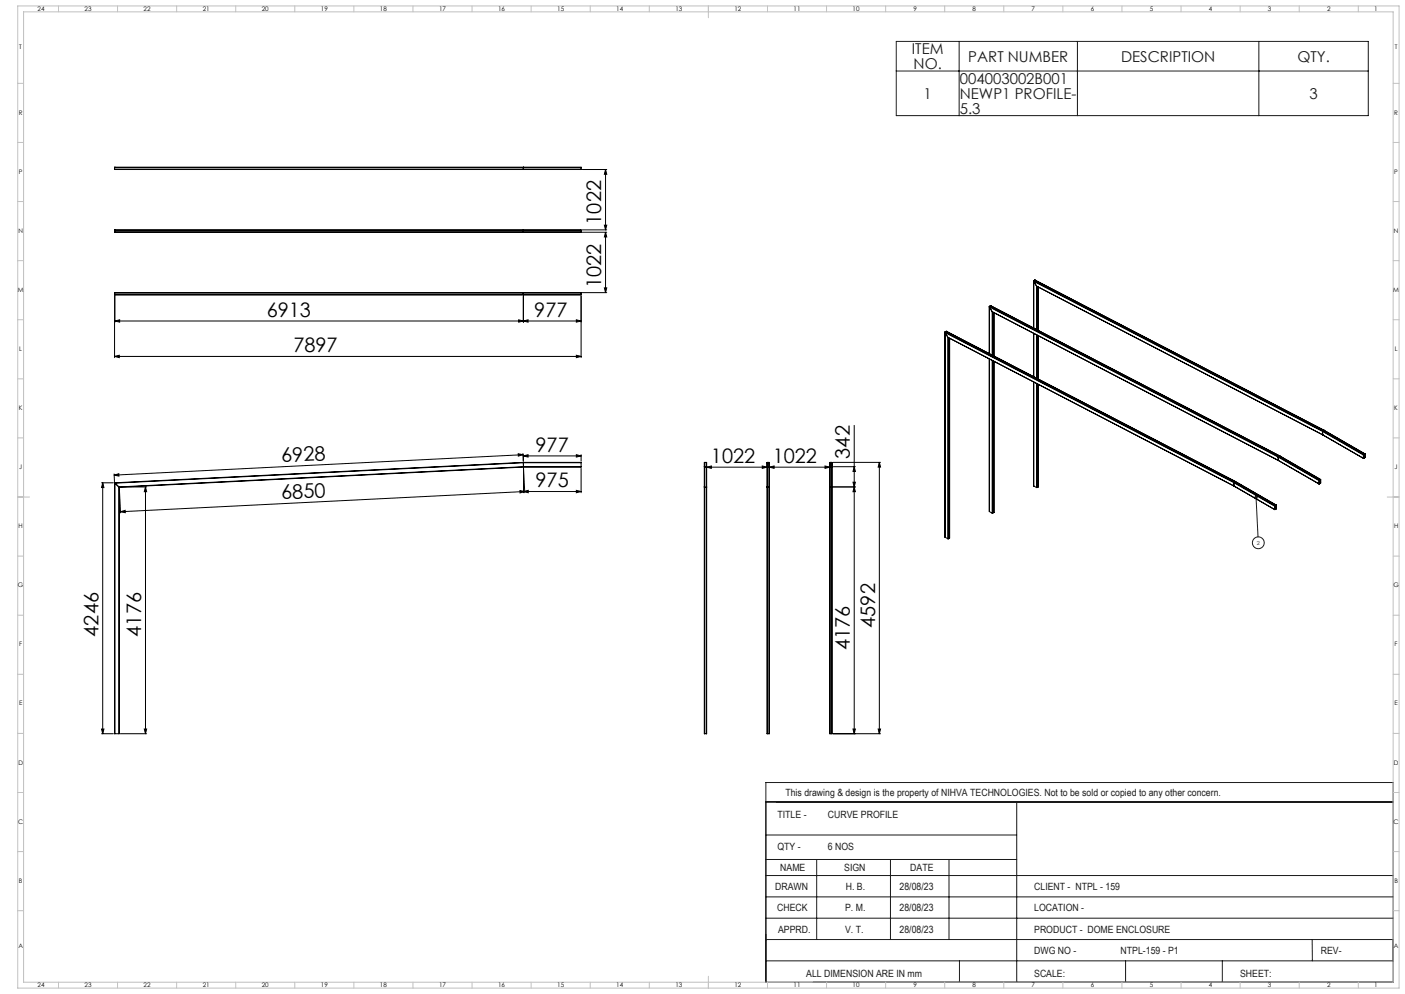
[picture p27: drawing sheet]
<svg xmlns="http://www.w3.org/2000/svg" width="1189mm" height="841mm" viewBox="0 0 1189 841" stroke-linecap="round" stroke-linejoin="round" font-family="sans-serif">
<defs><g id="words">
<g font-size="16.9">
<text x="509" y="190" transform="rotate(-90 509 190)">1022</text>
<text x="509" y="244" transform="rotate(-90 509 244)">1022</text>
<text x="226" y="268">6913</text>
<text x="452" y="268">977</text>
<text x="248" y="298">7897</text>
<text x="453" y="382">977</text>
<text x="719" y="388" transform="rotate(-90 719 388)">342</text>
<text x="238" y="391" transform="rotate(-3 238 391)">6928</text>
<text x="602" y="392">1022</text>
<text x="654" y="392">1022</text>
<text x="453" y="412">975</text>
<text x="238" y="422" transform="rotate(-3 238 422)">6850</text>
<text x="741" y="531" transform="rotate(-90 741 531)">4592</text>
<text x="83" y="539" transform="rotate(-90 83 539)">4246</text>
<text x="119" y="539" transform="rotate(-90 119 539)">4176</text>
<text x="719" y="550" transform="rotate(-90 719 550)">4176</text>
</g>
<g font-size="12.7" fill="#191924">
<text x="772" y="46">ITEM</text>
<text x="819" y="52">PART NUMBER</text>
<text x="949" y="52">DESCRIPTION</text>
<text x="1098" y="52">QTY.</text>
<text x="773" y="59">NO.</text>
<text x="812" y="71">004003002B001</text>
<text x="782" y="84">1</text>
<text x="812" y="84">NEWP1 PROFILE-</text>
<text x="1108" y="84">3</text>
<text x="812" y="96">5.3</text>
</g>
<g font-size="8.5" fill="#191924">
<text x="665" y="674">This drawing &amp; design is the property of NIHVA TECHNOLOGIES. Not to be sold or copied to any other concern.</text>
<text x="658" y="692">TITLE -</text>
<text x="701" y="692">CURVE PROFILE</text>
<text x="658" y="719">QTY -</text>
<text x="701" y="719">6 NOS</text>
<text x="660" y="737">NAME</text>
<text x="714" y="737">SIGN</text>
<text x="770" y="737">DATE</text>
<text x="656" y="753">DRAWN</text>
<text x="716" y="753">H. B.</text>
<text x="761" y="753">28/08/23</text>
<text x="875" y="753">CLIENT - NTPL - 159</text>
<text x="658" y="771">CHECK</text>
<text x="715" y="771">P. M.</text>
<text x="761" y="771">28/08/23</text>
<text x="875" y="771">LOCATION -</text>
<text x="659" y="789">APPRD.</text>
<text x="715" y="789">V. T.</text>
<text x="761" y="789">28/08/23</text>
<text x="875" y="789">PRODUCT - DOME ENCLOSURE</text>
<text x="875" y="807">DWG NO -</text>
<text x="948" y="807">NTPL-159 - P1</text>
<text x="1118" y="807">REV-</text>
<text x="682" y="826">ALL DIMENSION ARE IN mm</text>
<text x="875" y="826">SCALE:</text>
<text x="1049" y="826">SHEET:</text>
</g>
<g font-size="5.3">
<text x="32" y="9">24</text>
<text x="72" y="9">23</text>
<text x="122" y="9">22</text>
<text x="172" y="9">21</text>
<text x="222" y="9">20</text>
<text x="272" y="9">19</text>
<text x="322" y="9">18</text>
<text x="372" y="9">17</text>
<text x="422" y="9">16</text>
<text x="472" y="9">15</text>
<text x="522" y="9">14</text>
<text x="572" y="9">13</text>
<text x="622" y="9">12</text>
<text x="672" y="9">11</text>
<text x="722" y="9">10</text>
<text x="773" y="9">9</text>
<text x="823" y="9">8</text>
<text x="873" y="9">7</text>
<text x="923" y="9">6</text>
<text x="973" y="9">5</text>
<text x="1023" y="9">4</text>
<text x="1073" y="9">3</text>
<text x="1123" y="9">2</text>
<text x="1163" y="9">1</text>
<text x="16" y="42">T</text>
<text x="1180" y="42">T</text>
<text x="16" y="97">R</text>
<text x="1180" y="97">R</text>
<text x="16" y="147">P</text>
<text x="1180" y="147">P</text>
<text x="16" y="197">N</text>
<text x="1180" y="197">N</text>
<text x="15" y="247">M</text>
<text x="1179" y="247">M</text>
<text x="16" y="297">L</text>
<text x="1180" y="297">L</text>
<text x="16" y="347">K</text>
<text x="1180" y="347">K</text>
<text x="16" y="397">J</text>
<text x="1180" y="397">J</text>
<text x="16" y="447">H</text>
<text x="1180" y="447">H</text>
<text x="15" y="497">G</text>
<text x="1179" y="497">G</text>
<text x="16" y="547">F</text>
<text x="1180" y="547">F</text>
<text x="16" y="597">E</text>
<text x="1180" y="597">E</text>
<text x="16" y="647">D</text>
<text x="1180" y="647">D</text>
<text x="15" y="697">C</text>
<text x="1179" y="697">C</text>
<text x="16" y="747">B</text>
<text x="1180" y="747">B</text>
<text x="16" y="802">A</text>
<text x="1180" y="802">A</text>
<text x="32" y="835">24</text>
<text x="72" y="835">23</text>
<text x="122" y="835">22</text>
<text x="172" y="835">21</text>
<text x="222" y="835">20</text>
<text x="272" y="835">19</text>
<text x="322" y="835">18</text>
<text x="372" y="835">17</text>
<text x="422" y="835">16</text>
<text x="472" y="835">15</text>
<text x="522" y="835">14</text>
<text x="572" y="835">13</text>
<text x="622" y="835">12</text>
<text x="672" y="835">11</text>
<text x="722" y="835">10</text>
<text x="773" y="835">9</text>
<text x="823" y="835">8</text>
<text x="873" y="835">7</text>
<text x="923" y="835">6</text>
<text x="973" y="835">5</text>
<text x="1023" y="835">4</text>
<text x="1073" y="835">3</text>
<text x="1123" y="835">2</text>
<text x="1163" y="835">1</text>
</g>
<text font-size="4.7" fill="#191924" x="1064" y="461">2</text>
</g></defs>
<g fill="none" stroke="#000" stroke-width=".85">
<path d="M493 143h20M512 143l1 4h-2zM512 143v52M493 195h20M493 197h20M511 191h2l-1 4zM512 197l1 3h-2zM512 197v51M97 250v53M97 251v22M443 251v22M492 250v53"/>
<path d="M493 248h20M511 244h2l-1 4zM97 272l4-1v2zM97 272h395M439 271l4 1-4 1zM443 272l4-1v2zM488 271l4 1-4 1zM97 302l4-1v2zM97 302h395M488 301l4 1-4 1zM723 360v261M439 384l4 1-4 1z"/>
<path d="M443 384v6v-5M443 385l-346 17M443 386l4-1v2zM443 386h49M488 385l4 1-4 1zM492 385v5M492 396v21M598 395l4-1v2zM598 395h51M645 394l4 1-4 1zM651 395l4-1v2zM651 395h51"/>
<path d="M698 394l4 1-4 1zM705 391h40M705 395h19M723 395l1 4h-2zM744 391l1 4h-2zM744 391v230M86 408h10M87 408l1 5h-2zM87 408v213M97 401v7M97 402l4-1v2zM101 413l1 21"/>
<path d="M102 412h22M123 412l1 4h-2zM123 412v209M440 415l4 1-4 1zM443 416l4-1v2zM443 417v-21l1 21M443 416h49M444 416l-342 17M488 415l4 1-4 1zM705 412h19M722 408h2l-1 4zM723 412l1 4h-2z"/>
<path d="M102 433l4-1v2zM86 617h2l-1 4zM122 617h2l-1 4zM722 617h2l-1 4zM743 617h2l-1 4zM86 621h10M102 621h22M705 621h40M648 678v153"/>
</g>
<g fill="none" stroke="#191924" stroke-width=".85">
<path d="M758 35h400v63h-400zM812 35v63M912 35v63M1065 35v63M758 60h400M1063 417l1 4h-2zM1063 417l2 37M648 662h531v169h-531zM648 678h531M860 678v153M648 706h212M648 727h212"/>
<path d="M691 727v68M754 727v68M803 727v68M648 759h531M648 741h531M648 777h531M648 795h531M1110 795l1 18M648 813h531M812 813v18M953 813v18M1034 813v18"/>
<circle cx="1065" cy="459" r="5"/>
</g>
<g fill="none" stroke="#c0c0c0" stroke-width=".85">
<path d="M15 5h1169v831h-1169zM20 10h1159v821h-1159zM49 5v5M99 5v5M149 5v5M199 5v5M249 5v5M299 5v5M349 5v5M399 5v5M449 5v5M499 5v5"/>
<path d="M549 5v5M599 5v10M649 5v5M699 5v5M749 5v5M799 5v5M849 5v5M899 5v5M949 5v5M999 5v5M1049 5v5M1099 5v5"/>
<path d="M1149 5v5M15 71h5M1179 71h5M15 121h5M1179 121h5M15 171h5M1179 171h5M15 221h5M1179 221h5M15 271h5M1179 271h5M15 321h5"/>
<path d="M1179 321h5M15 371h5M1179 371h5M15 421h10M1174 421h10M15 471h5M1179 471h5M15 521h5M1179 521h5M15 571h5M1179 571h5M15 621h5"/>
<path d="M1179 621h5M15 671h5M1179 671h5M15 721h5M1179 721h5M15 771h5M1179 771h5M49 831v5M99 831v5M149 831v5M199 831v5M249 831v5"/>
<path d="M299 831v5M349 831v5M399 831v5M449 831v5M499 831v5M549 831v5M599 826v10M649 831v5M699 831v5M749 831v5M799 831v5M849 831v5"/>
<path d="M899 831v5M949 831v5M999 831v5M1049 831v5M1099 831v5M1149 831v5"/>
</g>
<g fill="#000">
<path d="M97 302l4-1v2zM488 301l4 1-4 1z"/>
<path d="M439 384l4 1-4 1zM97 402l4-1v2z"/>
<path d="M488 385l4 1-4 1zM443 386l4-1v2zM488 415l4 1-4 1zM443 416l4-1v2zM488 271l4 1-4 1zM443 272l4-1v2zM439 271l4 1-4 1zM97 272l4-1v2z"/>
<path d="M598 395l4-1v2zM645 394l4 1-4 1z"/>
<path d="M651 395l4-1v2zM698 394l4 1-4 1z"/>
<path d="M723 395l1 4h-2zM722 408h2l-1 4z"/>
<path d="M87 408l1 5h-2zM86 617h2l-1 4zM123 412l1 4h-2zM122 617h2l-1 4zM512 143l1 4h-2zM511 191h2l-1 4zM512 197l1 3h-2zM511 244h2l-1 4zM723 412l1 4h-2zM722 617h2l-1 4zM744 391l1 4h-2zM743 617h2l-1 4z"/>
<path d="M440 415l4 1-4 1zM102 433l4-1v2z"/>
</g>
<path d="M1063 417l1 4h-2z" fill="#191924"/>
<g fill="none" stroke="#000" stroke-width=".85">
<path d="M97 143h.1M97 142h395M97 142v1M97 143h395M443 143h.1M443 142h.1M443 142v1M492 143h-395M492 142v1M97 195h395M97 196v1M97 195v1"/>
<path d="M97 196h395M443 196h.1M443 195h.1M443 195v1M492 196l-395 1M492 195v1M875 238v40M875 238h.1M875 238l2 4M875 238l244 127M876 237l244 127M876 237l-1 1"/>
<path d="M97 249v1M97 248h395M97 248v1M97 249h395M443 249h.1M443 248h.1M443 248v1M492 249l-395 1M492 248v1M837 259v40M837 259v1M837 260l3 4"/>
<path d="M837 259l245 127M837 260l245 127M837 260v39M838 259h.1M838 259l245 127M838 259h-1M877 242h.1M877 242l242 126M877 242v37M878 242v37M879 243v37M840 264l242 125"/>
<path d="M840 264v36M840 264v37M841 265v36M800 281v173M800 281h.1M800 281l2 4M800 281l244 127M801 280h.1M801 280l244 127M801 280l-1 1M802 285l242 126M802 285v171"/>
<path d="M803 286v170M804 286v169M875 282v37M877 283v37M878 284v36M879 284v37M837 304v129M840 305v129M841 306v128M875 323v88M877 324v89M878 325v88"/>
<path d="M879 325v87M1119 365v3M1119 365l35 20M1119 368h.1M1119 368l35 20M1119 365h.1M1120 364l35 20M1120 364l-1 1M443 391v1M443 391l49 1M443 391l-346 17M443 392l-346 17"/>
<path d="M443 392v3M443 392h49M443 395h.1M443 395l-342 17M443 395h49M492 395h-49M492 392v3M596 395h2M596 391v4h2v-4M596 391v230M596 391h2M598 391v230"/>
<path d="M649 391v4h2h-2M649 391v230M649 391h2M651 391v1M651 391v230M651 392v229M651 392h-2v229M702 395h2h-2M702 391v1M702 391v230M702 391h2M704 391v1"/>
<path d="M704 391v230M704 392v229M704 392l-2-1v230M1082 387v2M1082 387l34 20M1082 389l34 21M1082 386v1M1082 386l34 20M1083 386h-1M1083 386l34 20M1083 386h.1M1083 386l35 20"/>
<path d="M1154 388h.1M1154 385v3M1154 386l1 1M1154 387h1M1154 385h.1M1155 384h.1M1155 384l-1 1M1155 387l-1 1M1155 387h.1M1155 384v3M97 408v1M97 408v213"/>
<path d="M97 409v212M97 409l4 3M101 412h.1M101 412v209M596 412h2M649 412h2M702 412h2M875 411l2 2M877 413h1M879 412l-1 1M879 412h.1M1044 408l35 20"/>
<path d="M1044 408v3M1044 411l35 20M1044 408h.1M1045 407l35 20M1045 407l-1 1M1116 409h.1M1116 408l2 1M1116 408l1 1M1116 406v1M1117 406l1 3-2 1v-3M1117 406h-1v3M1117 406h-1"/>
<path d="M1117 409h-1M1117 406h1M1118 406h.1M1118 409h-1M1118 406v3M837 433l3 1M840 434h.1M841 434h-1M841 434h.1M1079 431h.1M1079 430h1M1079 430l1 1"/>
<path d="M1079 428v3M1080 428h.1M1080 428h-1M1080 431h-1M1080 430v1M1080 430l-1 1M1080 428v2M800 454h.1M800 454l2 2M802 456h1M804 455l-1 1M804 455h.1"/>
<path d="M97 621h4M596 621v-230l2 1v229M596 621h2M649 621h2M702 621h2"/>
</g>
<use href="#words"/>
</svg>
